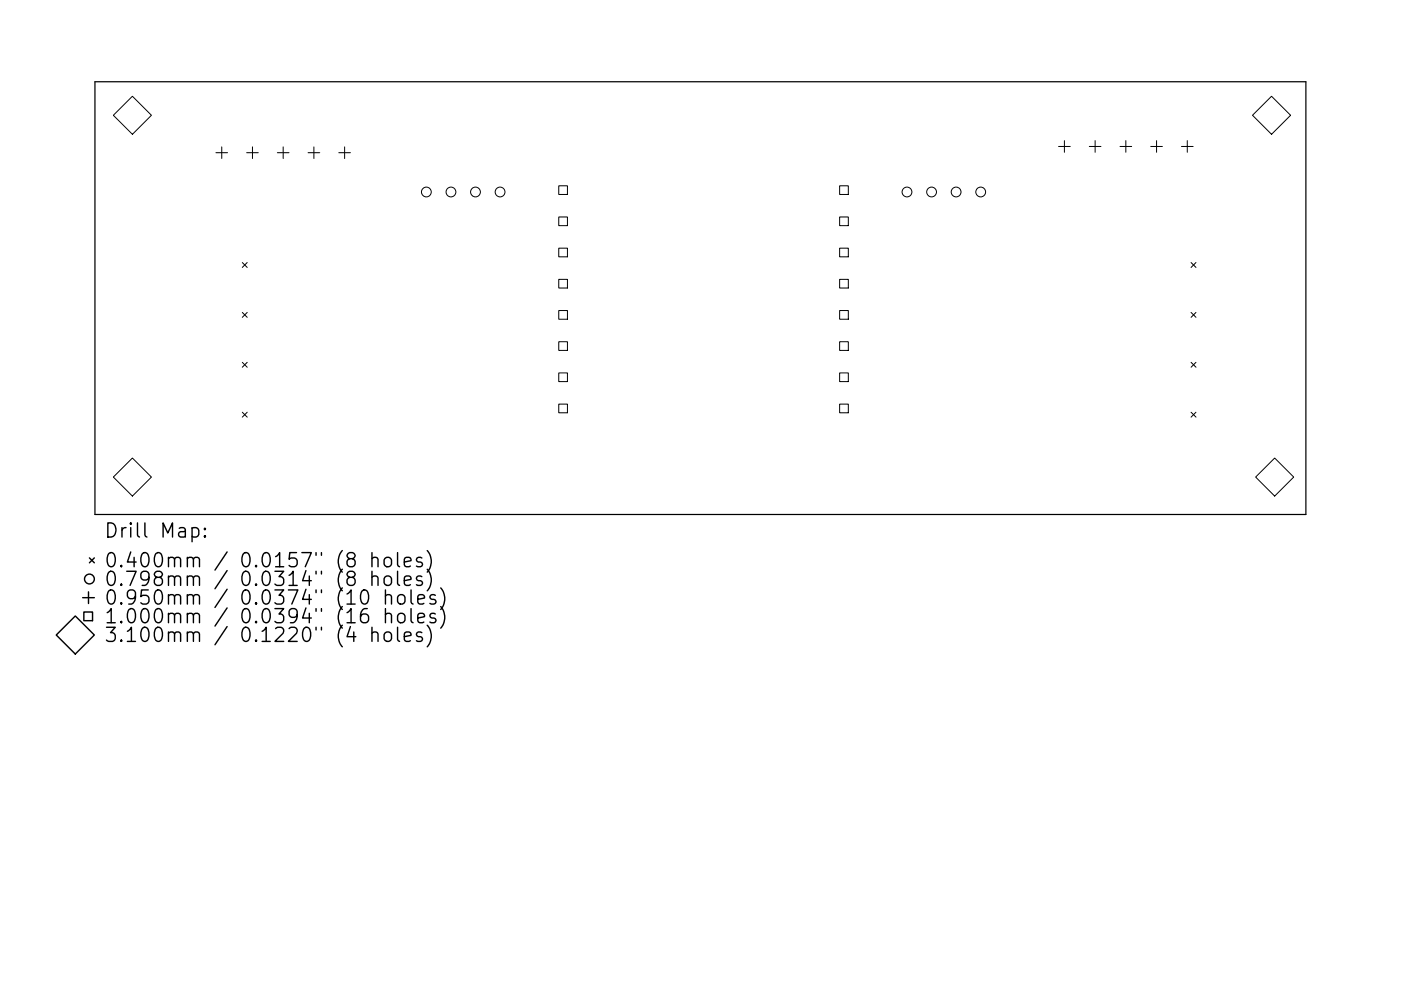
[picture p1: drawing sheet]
<svg xmlns="http://www.w3.org/2000/svg" width="297mm" height="210mm" viewBox="0 0 297 210" stroke-linecap="round" stroke-linejoin="round" font-family="sans-serif">
<defs><g id="words">
<g font-size="4.2">
<text x="22" y="114.1">Drill Map:</text>
<text x="22" y="120.4">0.400mm / 0.0157&quot; (8 holes)</text>
<text x="22" y="124.3">0.798mm / 0.0314&quot; (8 holes)</text>
<text x="22" y="128.3">0.950mm / 0.0374&quot; (10 holes)</text>
<text x="22" y="132.3">1.000mm / 0.0394&quot; (16 holes)</text>
<text x="22" y="136.2">3.100mm / 0.1220&quot; (4 holes)</text>
</g>
</g></defs>
<path d="M20.1 17.3h256.8v91.9h-256.8z" fill="none" stroke="#000" stroke-width=".26"/>
<g fill="none" stroke="#000" stroke-width=".21">
<path d="M28.1 20.4l4 4.1-4 4-4.1-4zM45.8 32.4h2.5M47 31.2v2.4M52.3 32.4h2.5M53.5 31.2v2.4M58.8 32.4h2.5M60 31.2v2.4M65.3 32.4h2.5M66.6 31.2v2.4M71.8 32.4h2.5M73.1 31.2v2.4M118.5 39.4h1.8v1.9h-1.8z"/>
<path d="M178 39.4h1.9v1.9h-1.9zM224.4 31.1h2.5M225.7 29.8v2.5M231 31.1h2.4M232.2 29.8v2.5M237.5 31.1h2.4M238.7 29.8v2.5M244 31.1h2.5M245.2 29.8v2.5M250.5 31.1h2.5M251.7 29.8v2.5M265.6 24.5l4-4.1 4 4.1-4 4z"/>
<path d="M51.4 55.7l1 1M52.4 55.7l-1 1M118.5 46h1.8v1.9h-1.8zM118.5 52.7h1.8v1.8h-1.8zM118.5 59.3h1.8v1.8h-1.8zM178 46h1.9v1.9h-1.9zM178 52.7h1.9v1.8h-1.9zM178 59.3h1.9v1.8h-1.9zM252.5 55.7l1.1 1M253.6 55.7l-1.1 1M51.4 66.3l1 1M51.4 76.9l1 1"/>
<path d="M52.4 66.3l-1 1M52.4 76.9l-1 1M118.5 65.9h1.8v1.8h-1.8zM118.5 72.5h1.8v1.8h-1.8zM118.5 79.1h1.8v1.9h-1.8zM178 65.9h1.9v1.8h-1.9zM178 72.5h1.9v1.8h-1.9zM178 79.1h1.9v1.9h-1.9zM252.5 66.3l1.1 1M252.5 76.9l1.1 1M253.6 66.3l-1.1 1M253.6 76.9l-1.1 1"/>
<path d="M28.1 97.2l4 4-4 4.1-4.1-4.1zM51.4 87.5l1 1M52.4 87.5l-1 1M118.5 85.7h1.8v1.9h-1.8zM178 85.7h1.9v1.9h-1.9zM252.5 87.5l1.1 1M253.6 87.5l-1.1 1M266.2 101.2l4.1-4 4 4-4 4.1z"/>
<circle cx="90.4" cy="40.7" r="1.04"/>
<circle cx="95.6" cy="40.7" r="1.04"/>
<circle cx="100.8" cy="40.7" r="1.04"/>
<circle cx="106" cy="40.7" r="1.04"/>
<circle cx="192.3" cy="40.7" r="1.04"/>
<circle cx="197.5" cy="40.7" r="1.04"/>
<circle cx="202.7" cy="40.7" r="1.04"/>
<circle cx="207.9" cy="40.7" r="1.04"/>
</g>
<g fill="none" stroke="#000" stroke-width=".3">
<path d="M19 118.4l1 1M20 118.4l-1 1M40.7 112.1l.9-.2 .6 .6v.9l-.3 .4-.3 .1-.9-.1M43.4 113.7l.2 .1-.2 .1-.1-.1 .1-.1v.2M43.4 112.1l.2 .1-.2 .2-.1-.2 .1-.1v.3M78.9 118.5a.75 .75 0 0 1 1.2 .2v1.5M78.9 117.2v3M81.6 118.5a.81 .81 0 0 1 .8-.3 .81 .81 0 0 1 .6 .6v.9a.81 .81 0 0 1-.8 .6 .81 .81 0 0 1-.8-.6v-.9zM84.3 117.2v2.6l.4 .4M85.7 119.2l1.4-.2-.1-.6-.9-.2-.4 .5v1.1l.2 .3 .2 .1 .9-.1M89.4 118.4l-.7-.2-.4 .5 .1 .4 1 .3 .2 .3-.2 .4-.3 .1-.8-.1M90.6 116.8a3.4 3.4 0 0 1 0 4.6"/>
<path d="M16 130.7l4 4-4 4.1-4.1-4.1zM17.5 126.8h2.5M17.8 129.8h1.8v1.9h-1.8zM18.8 125.6v2.4M76.9 125.3a.71 .71 0 0 1 1.1 .4 1.76 1.76 0 0 1-.6 2.5 .77 .77 0 0 1-.8-.6 2.34 2.34 0 0 1 .3-2.3zM77.9 129.1a1.19 1.19 0 0 0-1.5 1.3v1.2l.3 .4 .9 .1 .4-.3 .1-1-.2-.4-.9-.1-.6 .5M78.9 122.5a.74 .74 0 0 1 1.2 .1v1.6M78.9 134.4a.75 .75 0 0 1 1.2 .1v1.6M78.9 121.2v3M78.9 133.1v3M81.6 122.5a.81 .81 0 0 1 .8-.3 .81 .81 0 0 1 .6 .6v.8a.81 .81 0 0 1-.8 .6 .81 .81 0 0 1-.8-.6v-.8zM81.6 134.4a.81 .81 0 0 1 .8-.3 .81 .81 0 0 1 .6 .6v.8a.81 .81 0 0 1-.8 .6 .81 .81 0 0 1-.8-.6v-.8z"/>
<path d="M81.7 126.4a.74 .74 0 0 1 1.3 .2v1.6M81.7 130.4a.74 .74 0 0 1 1.3 .2v1.5M81.7 125.2v3M81.7 129.1v3M84.3 121.2v2.6l.4 .4M84.3 133.1v2.6l.4 .4M84.4 126.4a.81 .81 0 0 1 .8-.2 .81 .81 0 0 1 .7 .5v.9a.81 .81 0 0 1-.8 .6 .81 .81 0 0 1-.8-.6v-.9zM84.4 130.4a.81 .81 0 0 1 .8-.3 .81 .81 0 0 1 .7 .6v.9a.81 .81 0 0 1-.8 .6 .81 .81 0 0 1-.8-.6v-.9zM85.7 123.2l1.4-.3-.1-.6-.9-.1-.4 .4v1.2l.2 .3 .2 .1 .9-.1M85.7 135.1l1.4-.3-.1-.6-.9-.1-.4 .4v1.2l.2 .2 .2 .2 .9-.2M87.1 125.2v2.5l.5 .5M87.1 129.1v2.6l.5 .4"/>
<path d="M88.6 127.2l1.4-.3-.1-.6-.9-.1-.4 .4v1.1l.1 .3 .3 .2 .9-.2M88.6 131.1l1.4-.3-.1-.5-.9-.2-.4 .5v1.1l.1 .3 .3 .1 .9-.1M89.4 122.3l-.7-.1-.4 .4 .1 .5 1 .2 .2 .3-.2 .5-.3 .1-.8-.1M89.4 134.2l-.7-.1-.4 .4 .1 .4 1 .3 .2 .3-.2 .4-.3 .2-.8-.2M90.6 120.8a3.4 3.4 0 0 1 0 4.5M90.6 132.7a3.4 3.4 0 0 1 0 4.5M92.3 126.3l-.7-.1-.5 .4 .2 .4 1 .3 .1 .3-.1 .4-.3 .2-.9-.2M92.3 130.3l-.7-.2-.5 .5 .2 .4 1 .3 .1 .3-.1 .4-.3 .1-.9-.1M93.4 124.7a3.4 3.4 0 0 1 0 4.6M93.4 128.7a3.4 3.4 0 0 1 0 4.6"/>
<circle cx="19" cy="122.8" r="1.04"/>
</g>
<use href="#words"/>
</svg>
